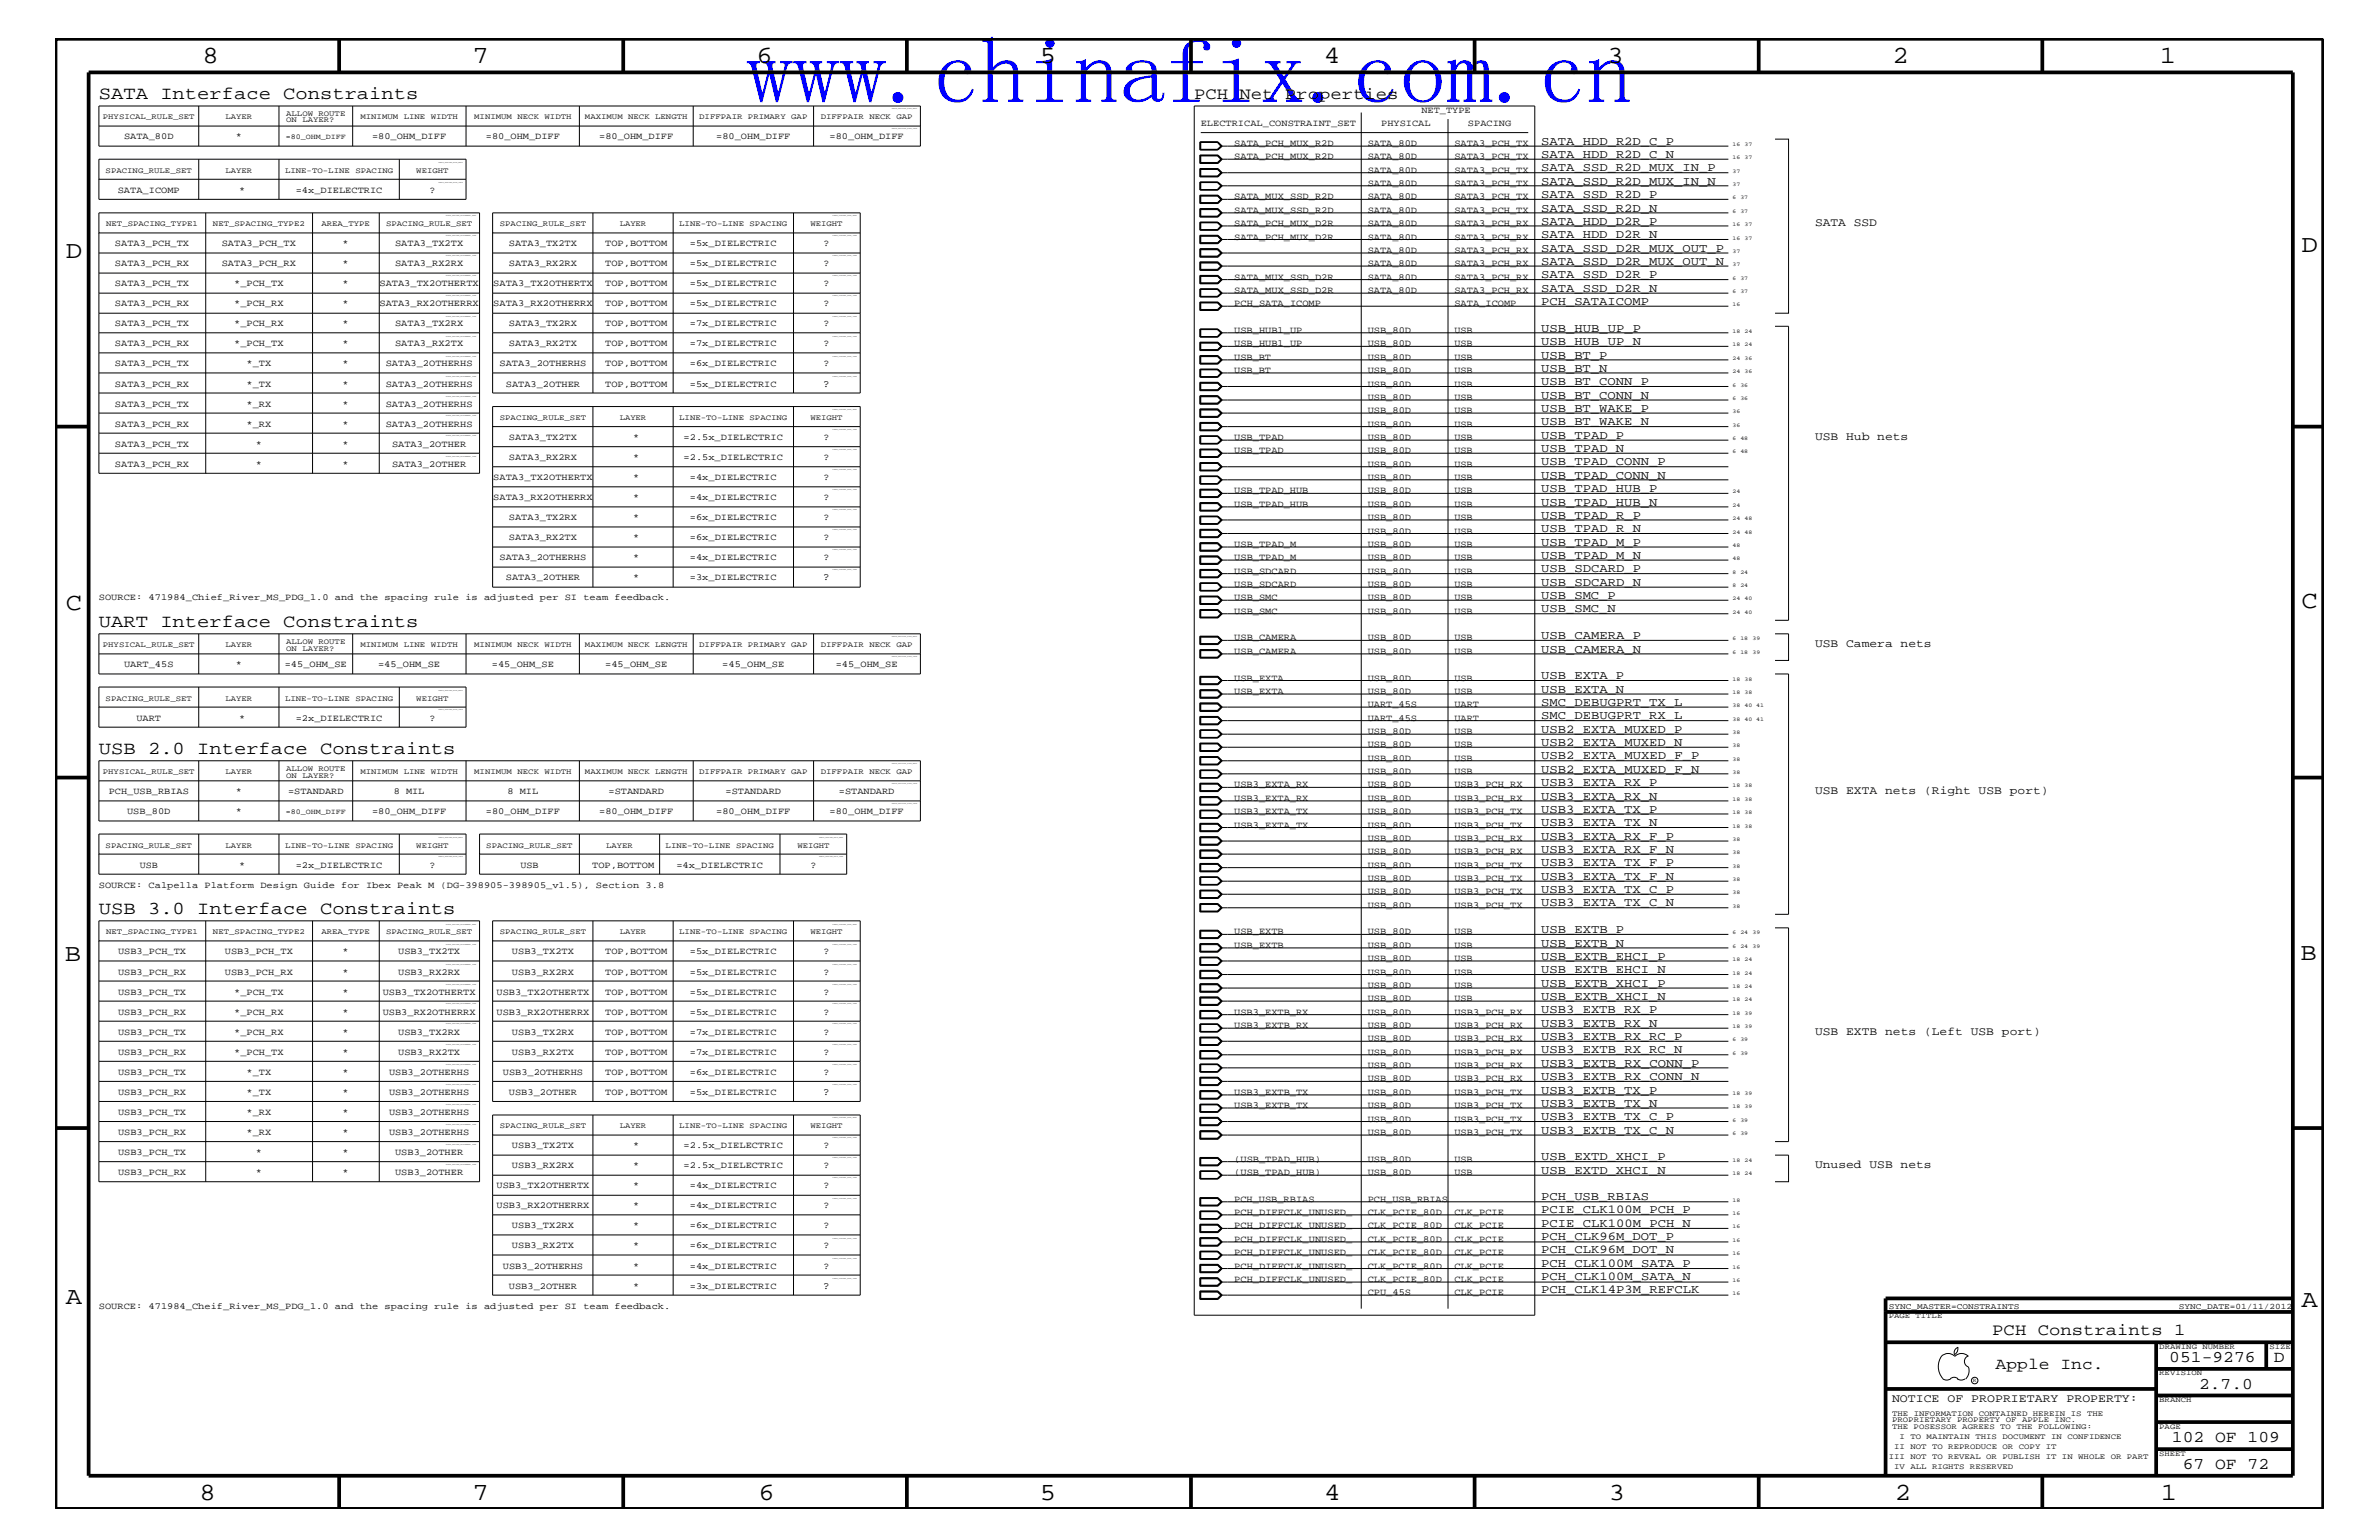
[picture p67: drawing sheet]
<svg xmlns="http://www.w3.org/2000/svg" width="432mm" height="279mm" viewBox="0 0 432 279" stroke-linecap="round" stroke-linejoin="round" font-family="sans-serif">
<defs><g id="words">
<text font-size="16.9" fill="#00f" x="135.5" y="18.7">www.chinafix.com.cn</text>
<g font-size="4.5">
<text x="36.7" y="11.5">8</text>
<text x="85.8" y="11.5">7</text>
<text x="137.3" y="11.5">6</text>
<text x="188.7" y="11.5">5</text>
<text x="240.3" y="11.5">4</text>
<text x="291.8" y="11.5">3</text>
<text x="343.5" y="11.5">2</text>
<text x="392" y="11.5">1</text>
<text x="11.9" y="46.8">D</text>
<text x="417.7" y="45.7">D</text>
<text x="11.9" y="110.6">C</text>
<text x="417.7" y="110.3">C</text>
<text x="11.8" y="174.3">B</text>
<text x="417.6" y="174.2">B</text>
<text x="11.9" y="236.7">A</text>
<text x="417.7" y="237.1">A</text>
<text x="36.2" y="272.1">8</text>
<text x="85.8" y="272.1">7</text>
<text x="137.7" y="272.1">6</text>
<text x="188.7" y="272.1">5</text>
<text x="240.4" y="272.1">4</text>
<text x="292" y="272.1">3</text>
<text x="343.9" y="272.1">2</text>
<text x="392.2" y="272.1">1</text>
</g>
<g font-size="3.3">
<text x="17.9" y="18">SATA Interface Constraints</text>
<text x="17.9" y="113.7">UART Interface Constraints</text>
<text x="17.9" y="136.8">USB 2.0 Interface Constraints</text>
<text x="17.9" y="165.9">USB 3.0 Interface Constraints</text>
</g>
<g font-size="3">
<text x="216.7" y="18">PCH Net Properties</text>
<text x="361.6" y="242.3">PCH Constraints 1</text>
<text x="362.2" y="248.4">Apple Inc.</text>
<text x="393.7" y="247.1">051-9276</text>
<text x="399.2" y="252">2.7.0</text>
<text x="412.7" y="247.1">D</text>
<text x="394.2" y="261.6">102 OF 109</text>
<text x="396.2" y="266.6">67 OF 72</text>
</g>
<g font-size="2.2">
<text x="279.7" y="28.6">SATA_HDD_R2D_C_N</text>
<text x="279.7" y="26.3">SATA_HDD_R2D_C_P</text>
<text x="279.7" y="33.6">SATA_SSD_R2D_MUX_IN_N</text>
<text x="279.7" y="31.1">SATA_SSD_R2D_MUX_IN_P</text>
<text x="279.7" y="35.9">SATA_SSD_R2D_P</text>
<text x="279.7" y="38.4">SATA_SSD_R2D_N</text>
<text x="279.7" y="40.8">SATA_HDD_D2R_P</text>
<text x="279.7" y="45.7">SATA_SSD_D2R_MUX_OUT_P</text>
<text x="279.7" y="43.2">SATA_HDD_D2R_N</text>
<text x="279.7" y="48">SATA_SSD_D2R_MUX_OUT_N</text>
<text x="279.7" y="50.5">SATA_SSD_D2R_P</text>
<text x="279.7" y="52.9">SATA_SSD_D2R_N</text>
<text x="279.7" y="55.3">PCH_SATAICOMP</text>
<text x="279.7" y="62.6">USB_HUB_UP_N</text>
<text x="279.7" y="60.2">USB_HUB_UP_P</text>
<text x="279.7" y="65.1">USB_BT_P</text>
<text x="279.7" y="67.5">USB_BT_N</text>
<text x="279.7" y="69.9">USB_BT_CONN_P</text>
<text x="279.7" y="74.7">USB_BT_WAKE_P</text>
<text x="279.7" y="72.3">USB_BT_CONN_N</text>
<text x="279.7" y="77.2">USB_BT_WAKE_N</text>
<text x="279.7" y="79.6">USB_TPAD_P</text>
<text x="279.7" y="82">USB_TPAD_N</text>
<text x="279.7" y="84.4">USB_TPAD_CONN_P</text>
<text x="279.7" y="86.9">USB_TPAD_CONN_N</text>
<text x="279.7" y="89.3">USB_TPAD_HUB_P</text>
<text x="279.7" y="91.7">USB_TPAD_HUB_N</text>
<text x="279.7" y="94.2">USB_TPAD_R_P</text>
<text x="279.7" y="99">USB_TPAD_M_P</text>
<text x="279.7" y="96.5">USB_TPAD_R_N</text>
<text x="279.7" y="101.4">USB_TPAD_M_N</text>
<text x="279.7" y="106.3">USB_SDCARD_N</text>
<text x="279.7" y="103.8">USB_SDCARD_P</text>
<text x="279.7" y="108.7">USB_SMC_P</text>
<text x="279.7" y="111.1">USB_SMC_N</text>
<text x="279.7" y="118.4">USB_CAMERA_N</text>
<text x="279.7" y="115.9">USB_CAMERA_P</text>
<text x="279.7" y="123.2">USB_EXTA_P</text>
<text x="279.7" y="125.7">USB_EXTA_N</text>
<text x="279.7" y="130.5">SMC_DEBUGPRT_RX_L</text>
<text x="279.7" y="128">SMC_DEBUGPRT_TX_L</text>
<text x="279.7" y="133">USB2_EXTA_MUXED_P</text>
<text x="279.7" y="135.3">USB2_EXTA_MUXED_N</text>
<text x="279.7" y="137.8">USB2_EXTA_MUXED_F_P</text>
<text x="279.7" y="140.2">USB2_EXTA_MUXED_F_N</text>
<text x="279.7" y="142.6">USB3_EXTA_RX_P</text>
<text x="279.7" y="145.1">USB3_EXTA_RX_N</text>
<text x="279.7" y="147.5">USB3_EXTA_TX_P</text>
<text x="279.7" y="149.9">USB3_EXTA_TX_N</text>
<text x="279.7" y="154.7">USB3_EXTA_RX_F_N</text>
<text x="279.7" y="152.3">USB3_EXTA_RX_F_P</text>
<text x="279.7" y="159.6">USB3_EXTA_TX_F_N</text>
<text x="279.7" y="157.2">USB3_EXTA_TX_F_P</text>
<text x="279.7" y="162">USB3_EXTA_TX_C_P</text>
<text x="279.7" y="164.5">USB3_EXTA_TX_C_N</text>
<text x="279.7" y="171.7">USB_EXTB_N</text>
<text x="279.7" y="169.3">USB_EXTB_P</text>
<text x="279.7" y="179">USB_EXTB_XHCI_P</text>
<text x="279.7" y="174.2">USB_EXTB_EHCI_P</text>
<text x="279.7" y="176.6">USB_EXTB_EHCI_N</text>
<text x="279.7" y="183.8">USB3_EXTB_RX_P</text>
<text x="279.7" y="181.4">USB_EXTB_XHCI_N</text>
<text x="279.7" y="186.3">USB3_EXTB_RX_N</text>
<text x="279.7" y="191.1">USB3_EXTB_RX_RC_N</text>
<text x="279.7" y="188.7">USB3_EXTB_RX_RC_P</text>
<text x="279.7" y="193.6">USB3_EXTB_RX_CONN_P</text>
<text x="279.7" y="195.9">USB3_EXTB_RX_CONN_N</text>
<text x="279.7" y="200.9">USB3_EXTB_TX_N</text>
<text x="279.7" y="198.4">USB3_EXTB_TX_P</text>
<text x="279.7" y="203.2">USB3_EXTB_TX_C_P</text>
<text x="279.7" y="205.7">USB3_EXTB_TX_C_N</text>
<text x="279.7" y="210.5">USB_EXTD_XHCI_P</text>
<text x="279.7" y="213">USB_EXTD_XHCI_N</text>
<text x="279.7" y="217.8">PCH_USB_RBIAS</text>
<text x="279.7" y="220.1">PCIE_CLK100M_PCH_P</text>
<text x="279.7" y="222.5">PCIE_CLK100M_PCH_N</text>
<text x="279.7" y="224.9">PCH_CLK96M_DOT_P</text>
<text x="279.7" y="227.4">PCH_CLK96M_DOT_N</text>
<text x="279.7" y="229.8">PCH_CLK100M_SATA_P</text>
<text x="279.7" y="232.2">PCH_CLK100M_SATA_N</text>
<text x="279.7" y="234.6">PCH_CLK14P3M_REFCLK</text>
</g>
<g font-size="2.1">
<text x="329.4" y="41">SATA SSD</text>
<text x="329.4" y="79.9">USB Hub nets</text>
<text x="329.4" y="117.4">USB Camera nets</text>
<text x="329.4" y="144">USB EXTA nets (Right USB port)</text>
<text x="329.4" y="187.7">USB EXTB nets (Left USB port)</text>
<text x="329.4" y="211.9">Unused USB nets</text>
<text x="343.4" y="254.4">NOTICE OF PROPRIETARY PROPERTY:</text>
</g>
<g font-size="1.9">
<text x="149.4" y="70.1">?</text>
<text x="149.4" y="105.3">?</text>
<text x="149.4" y="198.7">?</text>
<text x="149.4" y="233.8">?</text>
</g>
<g font-size="1.7">
<text x="217.9" y="22.9">ELECTRICAL_CONSTRAINT_SET</text>
<text x="250.7" y="22.9">PHYSICAL</text>
<text x="258" y="20.4">NET_TYPE</text>
<text x="266.4" y="22.9">SPACING</text>
<text x="22.5" y="25.3">SATA_80D</text>
<text x="42.8" y="25.3">*</text>
<text x="67.5" y="25.3">=80_OHM_DIFF</text>
<text x="88.2" y="25.3">=80_OHM_DIFF</text>
<text x="108.8" y="25.3">=80_OHM_DIFF</text>
<text x="130" y="25.3">=80_OHM_DIFF</text>
<text x="150.6" y="25.3">=80_OHM_DIFF</text>
<text x="224" y="28.9">SATA_PCH_MUX_R2D</text>
<text x="224" y="26.5">SATA_PCH_MUX_R2D</text>
<text x="248.2" y="26.5">SATA_80D</text>
<text x="248.2" y="28.9">SATA_80D</text>
<text x="264" y="28.9">SATA3_PCH_TX</text>
<text x="264" y="26.5">SATA3_PCH_TX</text>
<text x="21.4" y="35">SATA_ICOMP</text>
<text x="43.4" y="35">*</text>
<text x="53.7" y="35">=4x_DIELECTRIC</text>
<text x="77.9" y="35">?</text>
<text x="248.2" y="33.7">SATA_80D</text>
<text x="248.2" y="31.4">SATA_80D</text>
<text x="264" y="33.7">SATA3_PCH_TX</text>
<text x="264" y="31.4">SATA3_PCH_TX</text>
<text x="224" y="36.2">SATA_MUX_SSD_R2D</text>
<text x="224" y="38.6">SATA_MUX_SSD_R2D</text>
<text x="224" y="41">SATA_PCH_MUX_D2R</text>
<text x="248.2" y="36.2">SATA_80D</text>
<text x="248.2" y="38.6">SATA_80D</text>
<text x="248.2" y="41">SATA_80D</text>
<text x="264" y="36.2">SATA3_PCH_TX</text>
<text x="264" y="41">SATA3_PCH_RX</text>
<text x="264" y="38.6">SATA3_PCH_TX</text>
<text x="20.9" y="44.6">SATA3_PCH_TX</text>
<text x="40.3" y="44.6">SATA3_PCH_TX</text>
<text x="62.2" y="44.6">*</text>
<text x="71.7" y="44.6">SATA3_TX2TX</text>
<text x="92.4" y="44.6">SATA3_TX2TX</text>
<text x="109.9" y="44.6">TOP,BOTTOM</text>
<text x="125.2" y="44.6">=5x_DIELECTRIC</text>
<text x="149.5" y="44.6">?</text>
<text x="224" y="43.5">SATA_PCH_MUX_D2R</text>
<text x="248.2" y="45.9">SATA_80D</text>
<text x="248.2" y="43.5">SATA_80D</text>
<text x="264" y="45.9">SATA3_PCH_RX</text>
<text x="264" y="43.5">SATA3_PCH_RX</text>
<text x="20.9" y="51.9">SATA3_PCH_TX</text>
<text x="20.9" y="48.3">SATA3_PCH_RX</text>
<text x="40.3" y="48.3">SATA3_PCH_RX</text>
<text x="42.5" y="51.9">*_PCH_TX</text>
<text x="62.2" y="48.3">*</text>
<text x="62.2" y="51.9">*</text>
<text x="68.9" y="51.9">SATA3_TX2OTHERTX</text>
<text x="71.7" y="48.3">SATA3_RX2RX</text>
<text x="89.5" y="51.9">SATA3_TX2OTHERTX</text>
<text x="92.4" y="48.3">SATA3_RX2RX</text>
<text x="109.9" y="51.9">TOP,BOTTOM</text>
<text x="109.9" y="48.3">TOP,BOTTOM</text>
<text x="125.2" y="51.9">=5x_DIELECTRIC</text>
<text x="125.2" y="48.3">=5x_DIELECTRIC</text>
<text x="149.5" y="51.9">?</text>
<text x="149.5" y="48.3">?</text>
<text x="224" y="50.7">SATA_MUX_SSD_D2R</text>
<text x="224" y="53.2">SATA_MUX_SSD_D2R</text>
<text x="248.2" y="48.3">SATA_80D</text>
<text x="248.2" y="50.7">SATA_80D</text>
<text x="248.2" y="53.2">SATA_80D</text>
<text x="264" y="50.7">SATA3_PCH_RX</text>
<text x="264" y="48.3">SATA3_PCH_RX</text>
<text x="264" y="53.2">SATA3_PCH_RX</text>
<text x="20.9" y="59.2">SATA3_PCH_TX</text>
<text x="20.9" y="55.6">SATA3_PCH_RX</text>
<text x="42.5" y="59.2">*_PCH_RX</text>
<text x="42.5" y="55.6">*_PCH_RX</text>
<text x="62.2" y="59.2">*</text>
<text x="62.2" y="55.6">*</text>
<text x="68.9" y="55.6">SATA3_RX2OTHERRX</text>
<text x="71.7" y="59.2">SATA3_TX2RX</text>
<text x="89.5" y="55.6">SATA3_RX2OTHERRX</text>
<text x="92.4" y="59.2">SATA3_TX2RX</text>
<text x="109.9" y="59.2">TOP,BOTTOM</text>
<text x="109.9" y="55.6">TOP,BOTTOM</text>
<text x="125.2" y="59.2">=7x_DIELECTRIC</text>
<text x="125.2" y="55.6">=5x_DIELECTRIC</text>
<text x="149.5" y="59.2">?</text>
<text x="149.5" y="55.6">?</text>
<text x="224" y="55.6">PCH_SATA_ICOMP</text>
<text x="264" y="55.6">SATA_ICOMP</text>
<text x="20.9" y="62.9">SATA3_PCH_RX</text>
<text x="42.5" y="62.9">*_PCH_TX</text>
<text x="62.2" y="62.9">*</text>
<text x="71.7" y="62.9">SATA3_RX2TX</text>
<text x="92.4" y="62.9">SATA3_RX2TX</text>
<text x="109.9" y="62.9">TOP,BOTTOM</text>
<text x="125.2" y="62.9">=7x_DIELECTRIC</text>
<text x="149.5" y="62.9">?</text>
<text x="224" y="62.9">USB_HUB1_UP</text>
<text x="224" y="60.4">USB_HUB1_UP</text>
<text x="224" y="65.3">USB_BT</text>
<text x="248.2" y="62.9">USB_80D</text>
<text x="248.2" y="60.4">USB_80D</text>
<text x="248.2" y="65.3">USB_80D</text>
<text x="264" y="62.9">USB</text>
<text x="264" y="60.4">USB</text>
<text x="264" y="65.3">USB</text>
<text x="20.9" y="66.5">SATA3_PCH_TX</text>
<text x="20.9" y="70.1">SATA3_PCH_RX</text>
<text x="44.7" y="66.5">*_TX</text>
<text x="44.7" y="70.1">*_TX</text>
<text x="62.2" y="66.5">*</text>
<text x="62.2" y="70.1">*</text>
<text x="70" y="66.5">SATA3_2OTHERHS</text>
<text x="70" y="70.1">SATA3_2OTHERHS</text>
<text x="90.7" y="66.5">SATA3_2OTHERHS</text>
<text x="91.8" y="70.1">SATA3_2OTHER</text>
<text x="109.9" y="66.5">TOP,BOTTOM</text>
<text x="109.9" y="70.1">TOP,BOTTOM</text>
<text x="125.2" y="70.1">=5x_DIELECTRIC</text>
<text x="125.2" y="66.5">=6x_DIELECTRIC</text>
<text x="149.5" y="66.5">?</text>
<text x="224" y="67.7">USB_BT</text>
<text x="248.2" y="67.7">USB_80D</text>
<text x="248.2" y="70.1">USB_80D</text>
<text x="264" y="67.7">USB</text>
<text x="264" y="70.1">USB</text>
<text x="20.9" y="77.4">SATA3_PCH_RX</text>
<text x="20.9" y="73.8">SATA3_PCH_TX</text>
<text x="44.7" y="73.8">*_RX</text>
<text x="44.7" y="77.4">*_RX</text>
<text x="62.2" y="77.4">*</text>
<text x="62.2" y="73.8">*</text>
<text x="70" y="73.8">SATA3_2OTHERHS</text>
<text x="70" y="77.4">SATA3_2OTHERHS</text>
<text x="248.2" y="75">USB_80D</text>
<text x="248.2" y="72.6">USB_80D</text>
<text x="248.2" y="77.4">USB_80D</text>
<text x="264" y="75">USB</text>
<text x="264" y="72.6">USB</text>
<text x="264" y="77.4">USB</text>
<text x="20.9" y="81.1">SATA3_PCH_TX</text>
<text x="46.4" y="81.1">*</text>
<text x="62.2" y="81.1">*</text>
<text x="71.2" y="81.1">SATA3_2OTHER</text>
<text x="92.4" y="83.5">SATA3_RX2RX</text>
<text x="92.4" y="79.9">SATA3_TX2TX</text>
<text x="114.9" y="83.5">*</text>
<text x="114.9" y="79.9">*</text>
<text x="124.1" y="83.5">=2.5x_DIELECTRIC</text>
<text x="124.1" y="79.9">=2.5x_DIELECTRIC</text>
<text x="149.5" y="83.5">?</text>
<text x="149.5" y="79.9">?</text>
<text x="224" y="79.9">USB_TPAD</text>
<text x="224" y="82.2">USB_TPAD</text>
<text x="248.2" y="79.9">USB_80D</text>
<text x="248.2" y="82.2">USB_80D</text>
<text x="264" y="79.9">USB</text>
<text x="264" y="82.2">USB</text>
<text x="20.9" y="84.7">SATA3_PCH_RX</text>
<text x="46.4" y="84.7">*</text>
<text x="62.2" y="84.7">*</text>
<text x="71.2" y="84.7">SATA3_2OTHER</text>
<text x="89.5" y="87.1">SATA3_TX2OTHERTX</text>
<text x="114.9" y="87.1">*</text>
<text x="125.2" y="87.1">=4x_DIELECTRIC</text>
<text x="149.5" y="87.1">?</text>
<text x="224" y="89.5">USB_TPAD_HUB</text>
<text x="248.2" y="84.7">USB_80D</text>
<text x="248.2" y="87.1">USB_80D</text>
<text x="248.2" y="89.5">USB_80D</text>
<text x="264" y="84.7">USB</text>
<text x="264" y="87.1">USB</text>
<text x="264" y="89.5">USB</text>
<text x="89.5" y="90.7">SATA3_RX2OTHERRX</text>
<text x="92.4" y="94.3">SATA3_TX2RX</text>
<text x="114.9" y="94.3">*</text>
<text x="114.9" y="90.7">*</text>
<text x="125.2" y="94.3">=6x_DIELECTRIC</text>
<text x="125.2" y="90.7">=4x_DIELECTRIC</text>
<text x="149.5" y="94.3">?</text>
<text x="149.5" y="90.7">?</text>
<text x="224" y="92">USB_TPAD_HUB</text>
<text x="248.2" y="92">USB_80D</text>
<text x="248.2" y="94.3">USB_80D</text>
<text x="264" y="92">USB</text>
<text x="264" y="94.3">USB</text>
<text x="90.7" y="101.6">SATA3_2OTHERHS</text>
<text x="92.4" y="98">SATA3_RX2TX</text>
<text x="114.9" y="101.6">*</text>
<text x="114.9" y="98">*</text>
<text x="125.2" y="101.6">=4x_DIELECTRIC</text>
<text x="125.2" y="98">=6x_DIELECTRIC</text>
<text x="149.5" y="101.6">?</text>
<text x="149.5" y="98">?</text>
<text x="224" y="99.3">USB_TPAD_M</text>
<text x="224" y="101.6">USB_TPAD_M</text>
<text x="248.2" y="99.3">USB_80D</text>
<text x="248.2" y="96.8">USB_80D</text>
<text x="248.2" y="101.6">USB_80D</text>
<text x="264" y="99.3">USB</text>
<text x="264" y="96.8">USB</text>
<text x="264" y="101.6">USB</text>
<text x="91.8" y="105.3">SATA3_2OTHER</text>
<text x="114.9" y="105.3">*</text>
<text x="125.2" y="105.3">=3x_DIELECTRIC</text>
<text x="224" y="106.5">USB_SDCARD</text>
<text x="224" y="104.1">USB_SDCARD</text>
<text x="248.2" y="106.5">USB_80D</text>
<text x="248.2" y="104.1">USB_80D</text>
<text x="264" y="106.5">USB</text>
<text x="264" y="104.1">USB</text>
<text x="17.9" y="108.9">SOURCE: 471984_Chief_River_MS_PDG_1.0 and the spacing rule is adjusted per SI team feedback.</text>
<text x="224" y="108.9">USB_SMC</text>
<text x="224" y="111.4">USB_SMC</text>
<text x="248.2" y="108.9">USB_80D</text>
<text x="248.2" y="111.4">USB_80D</text>
<text x="264" y="108.9">USB</text>
<text x="264" y="111.4">USB</text>
<text x="224" y="118.6">USB_CAMERA</text>
<text x="224" y="116.2">USB_CAMERA</text>
<text x="248.2" y="118.6">USB_80D</text>
<text x="248.2" y="116.2">USB_80D</text>
<text x="264" y="118.6">USB</text>
<text x="264" y="116.2">USB</text>
<text x="22.5" y="121">UART_45S</text>
<text x="42.8" y="121">*</text>
<text x="51.7" y="121">=45_OHM_SE</text>
<text x="68.6" y="121">=45_OHM_SE</text>
<text x="89.3" y="121">=45_OHM_SE</text>
<text x="109.9" y="121">=45_OHM_SE</text>
<text x="131.1" y="121">=45_OHM_SE</text>
<text x="151.7" y="121">=45_OHM_SE</text>
<text x="224" y="123.5">USB_EXTA</text>
<text x="224" y="125.9">USB_EXTA</text>
<text x="248.2" y="123.5">USB_80D</text>
<text x="248.2" y="125.9">USB_80D</text>
<text x="264" y="123.5">USB</text>
<text x="264" y="125.9">USB</text>
<text x="24.8" y="130.8">UART</text>
<text x="43.4" y="130.8">*</text>
<text x="53.7" y="130.8">=2x_DIELECTRIC</text>
<text x="77.9" y="130.8">?</text>
<text x="248.2" y="130.8">UART_45S</text>
<text x="248.2" y="128.3">UART_45S</text>
<text x="264" y="130.8">UART</text>
<text x="264" y="128.3">UART</text>
<text x="248.2" y="133.2">USB_80D</text>
<text x="248.2" y="135.6">USB_80D</text>
<text x="264" y="133.2">USB</text>
<text x="264" y="135.6">USB</text>
<text x="224" y="142.9">USB3_EXTA_RX</text>
<text x="248.2" y="138">USB_80D</text>
<text x="248.2" y="140.4">USB_80D</text>
<text x="248.2" y="142.9">USB_80D</text>
<text x="264" y="138">USB</text>
<text x="264" y="140.4">USB</text>
<text x="264" y="142.9">USB3_PCH_RX</text>
<text x="19.7" y="144">PCH_USB_RBIAS</text>
<text x="23.1" y="147.7">USB_80D</text>
<text x="42.8" y="147.7">*</text>
<text x="42.8" y="144">*</text>
<text x="52.3" y="144">=STANDARD</text>
<text x="67.5" y="147.7">=80_OHM_DIFF</text>
<text x="71.5" y="144">8 MIL</text>
<text x="88.2" y="147.7">=80_OHM_DIFF</text>
<text x="92.1" y="144">8 MIL</text>
<text x="108.8" y="147.7">=80_OHM_DIFF</text>
<text x="110.4" y="144">=STANDARD</text>
<text x="130" y="147.7">=80_OHM_DIFF</text>
<text x="131.7" y="144">=STANDARD</text>
<text x="150.6" y="147.7">=80_OHM_DIFF</text>
<text x="152.3" y="144">=STANDARD</text>
<text x="224" y="145.3">USB3_EXTA_RX</text>
<text x="224" y="147.7">USB3_EXTA_TX</text>
<text x="248.2" y="145.3">USB_80D</text>
<text x="248.2" y="147.7">USB_80D</text>
<text x="264" y="145.3">USB3_PCH_RX</text>
<text x="264" y="147.7">USB3_PCH_TX</text>
<text x="224" y="150.1">USB3_EXTA_TX</text>
<text x="248.2" y="155">USB_80D</text>
<text x="248.2" y="150.1">USB_80D</text>
<text x="248.2" y="152.6">USB_80D</text>
<text x="264" y="155">USB3_PCH_RX</text>
<text x="264" y="150.1">USB3_PCH_TX</text>
<text x="264" y="152.6">USB3_PCH_RX</text>
<text x="17.9" y="161.1">SOURCE: Calpella Platform Design Guide for Ibex Peak M (DG-398905-398905_v1.5), Section 3.8</text>
<text x="25.4" y="157.4">USB</text>
<text x="43.4" y="157.4">*</text>
<text x="53.7" y="157.4">=2x_DIELECTRIC</text>
<text x="77.9" y="157.4">?</text>
<text x="94.4" y="157.4">USB</text>
<text x="107.5" y="157.4">TOP,BOTTOM</text>
<text x="122.8" y="157.4">=4x_DIELECTRIC</text>
<text x="147.1" y="157.4">?</text>
<text x="248.2" y="159.9">USB_80D</text>
<text x="248.2" y="157.4">USB_80D</text>
<text x="264" y="159.9">USB3_PCH_TX</text>
<text x="264" y="157.4">USB3_PCH_TX</text>
<text x="248.2" y="164.7">USB_80D</text>
<text x="248.2" y="162.2">USB_80D</text>
<text x="264" y="164.7">USB3_PCH_TX</text>
<text x="264" y="162.2">USB3_PCH_TX</text>
<text x="21.4" y="173.2">USB3_PCH_TX</text>
<text x="40.8" y="173.2">USB3_PCH_TX</text>
<text x="62.2" y="173.2">*</text>
<text x="72.3" y="173.2">USB3_TX2TX</text>
<text x="92.9" y="173.2">USB3_TX2TX</text>
<text x="109.9" y="173.2">TOP,BOTTOM</text>
<text x="125.2" y="173.2">=5x_DIELECTRIC</text>
<text x="149.5" y="173.2">?</text>
<text x="224" y="172">USB_EXTB</text>
<text x="224" y="169.5">USB_EXTB</text>
<text x="248.2" y="172">USB_80D</text>
<text x="248.2" y="169.5">USB_80D</text>
<text x="264" y="172">USB</text>
<text x="264" y="169.5">USB</text>
<text x="21.4" y="176.8">USB3_PCH_RX</text>
<text x="40.8" y="176.8">USB3_PCH_RX</text>
<text x="62.2" y="176.8">*</text>
<text x="72.3" y="176.8">USB3_RX2RX</text>
<text x="92.9" y="176.8">USB3_RX2RX</text>
<text x="109.9" y="176.8">TOP,BOTTOM</text>
<text x="125.2" y="176.8">=5x_DIELECTRIC</text>
<text x="149.5" y="176.8">?</text>
<text x="248.2" y="179.3">USB_80D</text>
<text x="248.2" y="174.4">USB_80D</text>
<text x="248.2" y="176.8">USB_80D</text>
<text x="264" y="179.3">USB</text>
<text x="264" y="174.4">USB</text>
<text x="264" y="176.8">USB</text>
<text x="21.4" y="184.1">USB3_PCH_RX</text>
<text x="21.4" y="180.5">USB3_PCH_TX</text>
<text x="42.5" y="184.1">*_PCH_RX</text>
<text x="42.5" y="180.5">*_PCH_TX</text>
<text x="62.2" y="184.1">*</text>
<text x="62.2" y="180.5">*</text>
<text x="69.5" y="184.1">USB3_RX2OTHERRX</text>
<text x="69.5" y="180.5">USB3_TX2OTHERTX</text>
<text x="90.1" y="184.1">USB3_RX2OTHERRX</text>
<text x="90.1" y="180.5">USB3_TX2OTHERTX</text>
<text x="109.9" y="184.1">TOP,BOTTOM</text>
<text x="109.9" y="180.5">TOP,BOTTOM</text>
<text x="125.2" y="184.1">=5x_DIELECTRIC</text>
<text x="125.2" y="180.5">=5x_DIELECTRIC</text>
<text x="149.5" y="184.1">?</text>
<text x="149.5" y="180.5">?</text>
<text x="224" y="184.1">USB3_EXTB_RX</text>
<text x="248.2" y="184.1">USB_80D</text>
<text x="248.2" y="181.6">USB_80D</text>
<text x="264" y="184.1">USB3_PCH_RX</text>
<text x="264" y="181.6">USB</text>
<text x="21.4" y="187.7">USB3_PCH_TX</text>
<text x="21.4" y="191.4">USB3_PCH_RX</text>
<text x="42.5" y="187.7">*_PCH_RX</text>
<text x="42.5" y="191.4">*_PCH_TX</text>
<text x="62.2" y="187.7">*</text>
<text x="62.2" y="191.4">*</text>
<text x="72.3" y="187.7">USB3_TX2RX</text>
<text x="72.3" y="191.4">USB3_RX2TX</text>
<text x="92.9" y="187.7">USB3_TX2RX</text>
<text x="92.9" y="191.4">USB3_RX2TX</text>
<text x="109.9" y="187.7">TOP,BOTTOM</text>
<text x="109.9" y="191.4">TOP,BOTTOM</text>
<text x="125.2" y="191.4">=7x_DIELECTRIC</text>
<text x="125.2" y="187.7">=7x_DIELECTRIC</text>
<text x="149.5" y="191.4">?</text>
<text x="149.5" y="187.7">?</text>
<text x="224" y="186.5">USB3_EXTB_RX</text>
<text x="248.2" y="186.5">USB_80D</text>
<text x="248.2" y="191.4">USB_80D</text>
<text x="248.2" y="188.9">USB_80D</text>
<text x="264" y="186.5">USB3_PCH_RX</text>
<text x="264" y="191.4">USB3_PCH_RX</text>
<text x="264" y="188.9">USB3_PCH_RX</text>
<text x="21.4" y="195">USB3_PCH_TX</text>
<text x="44.7" y="195">*_TX</text>
<text x="62.2" y="195">*</text>
<text x="70.6" y="195">USB3_2OTHERHS</text>
<text x="91.3" y="195">USB3_2OTHERHS</text>
<text x="109.9" y="195">TOP,BOTTOM</text>
<text x="125.2" y="195">=6x_DIELECTRIC</text>
<text x="149.5" y="195">?</text>
<text x="248.2" y="193.7">USB_80D</text>
<text x="248.2" y="196.2">USB_80D</text>
<text x="264" y="193.7">USB3_PCH_RX</text>
<text x="264" y="196.2">USB3_PCH_RX</text>
<text x="21.4" y="202.3">USB3_PCH_TX</text>
<text x="21.4" y="198.7">USB3_PCH_RX</text>
<text x="44.7" y="202.3">*_RX</text>
<text x="44.7" y="198.7">*_TX</text>
<text x="62.2" y="202.3">*</text>
<text x="62.2" y="198.7">*</text>
<text x="70.6" y="202.3">USB3_2OTHERHS</text>
<text x="70.6" y="198.7">USB3_2OTHERHS</text>
<text x="92.4" y="198.7">USB3_2OTHER</text>
<text x="109.9" y="198.7">TOP,BOTTOM</text>
<text x="125.2" y="198.7">=5x_DIELECTRIC</text>
<text x="224" y="201">USB3_EXTB_TX</text>
<text x="224" y="198.7">USB3_EXTB_TX</text>
<text x="248.2" y="201">USB_80D</text>
<text x="248.2" y="198.7">USB_80D</text>
<text x="248.2" y="203.5">USB_80D</text>
<text x="264" y="201">USB3_PCH_TX</text>
<text x="264" y="198.7">USB3_PCH_TX</text>
<text x="264" y="203.5">USB3_PCH_TX</text>
<text x="21.4" y="205.9">USB3_PCH_RX</text>
<text x="21.4" y="209.6">USB3_PCH_TX</text>
<text x="44.7" y="205.9">*_RX</text>
<text x="46.4" y="209.6">*</text>
<text x="62.2" y="209.6">*</text>
<text x="62.2" y="205.9">*</text>
<text x="70.6" y="205.9">USB3_2OTHERHS</text>
<text x="71.7" y="209.6">USB3_2OTHER</text>
<text x="92.9" y="208.3">USB3_TX2TX</text>
<text x="114.9" y="208.3">*</text>
<text x="124.1" y="208.3">=2.5x_DIELECTRIC</text>
<text x="149.5" y="208.3">?</text>
<text x="248.2" y="205.9">USB_80D</text>
<text x="264" y="205.9">USB3_PCH_TX</text>
<text x="21.4" y="213.2">USB3_PCH_RX</text>
<text x="46.4" y="213.2">*</text>
<text x="62.2" y="213.2">*</text>
<text x="71.7" y="213.2">USB3_2OTHER</text>
<text x="90.1" y="215.6">USB3_TX2OTHERTX</text>
<text x="92.9" y="211.9">USB3_RX2RX</text>
<text x="114.9" y="215.6">*</text>
<text x="114.9" y="211.9">*</text>
<text x="124.1" y="211.9">=2.5x_DIELECTRIC</text>
<text x="125.2" y="215.6">=4x_DIELECTRIC</text>
<text x="149.5" y="215.6">?</text>
<text x="149.5" y="211.9">?</text>
<text x="224" y="213.2">(USB_TPAD_HUB)</text>
<text x="224" y="210.8">(USB_TPAD_HUB)</text>
<text x="248.2" y="210.8">USB_80D</text>
<text x="248.2" y="213.2">USB_80D</text>
<text x="264" y="210.8">USB</text>
<text x="264" y="213.2">USB</text>
<text x="90.1" y="219.2">USB3_RX2OTHERRX</text>
<text x="114.9" y="219.2">*</text>
<text x="125.2" y="219.2">=4x_DIELECTRIC</text>
<text x="149.5" y="219.2">?</text>
<text x="224" y="220.4">PCH_DIFFCLK_UNUSED_</text>
<text x="224" y="218">PCH_USB_RBIAS</text>
<text x="248.2" y="218">PCH_USB_RBIAS</text>
<text x="248.2" y="220.4">CLK_PCIE_80D</text>
<text x="264" y="220.4">CLK_PCIE</text>
<text x="92.9" y="226.5">USB3_RX2TX</text>
<text x="92.9" y="222.9">USB3_TX2RX</text>
<text x="114.9" y="226.5">*</text>
<text x="114.9" y="222.9">*</text>
<text x="125.2" y="226.5">=6x_DIELECTRIC</text>
<text x="125.2" y="222.9">=6x_DIELECTRIC</text>
<text x="149.5" y="226.5">?</text>
<text x="149.5" y="222.9">?</text>
<text x="224" y="222.9">PCH_DIFFCLK_UNUSED_</text>
<text x="224" y="225.3">PCH_DIFFCLK_UNUSED_</text>
<text x="224" y="227.7">PCH_DIFFCLK_UNUSED_</text>
<text x="248.2" y="222.9">CLK_PCIE_80D</text>
<text x="248.2" y="227.7">CLK_PCIE_80D</text>
<text x="248.2" y="225.3">CLK_PCIE_80D</text>
<text x="264" y="227.7">CLK_PCIE</text>
<text x="264" y="222.9">CLK_PCIE</text>
<text x="264" y="225.3">CLK_PCIE</text>
<text x="91.3" y="230.2">USB3_2OTHERHS</text>
<text x="92.4" y="233.8">USB3_2OTHER</text>
<text x="114.9" y="233.8">*</text>
<text x="114.9" y="230.2">*</text>
<text x="125.2" y="230.2">=4x_DIELECTRIC</text>
<text x="125.2" y="233.8">=3x_DIELECTRIC</text>
<text x="149.5" y="230.2">?</text>
<text x="224" y="230.2">PCH_DIFFCLK_UNUSED_</text>
<text x="224" y="232.6">PCH_DIFFCLK_UNUSED_</text>
<text x="248.2" y="230.2">CLK_PCIE_80D</text>
<text x="248.2" y="232.6">CLK_PCIE_80D</text>
<text x="264" y="230.2">CLK_PCIE</text>
<text x="264" y="232.6">CLK_PCIE</text>
<text x="17.9" y="237.4">SOURCE: 471984_Cheif_River_MS_PDG_1.0 and the spacing rule is adjusted per SI team feedback.</text>
<text x="248.2" y="235">CPU_45S</text>
<text x="264" y="235">CLK_PCIE</text>
</g>
<g font-size="1.5">
<text x="342.8" y="237.4">SYNC_MASTER=CONSTRAINTS</text>
<text x="395.5" y="237.4">SYNC_DATE=01/11/2012</text>
</g>
<g font-size="1.4">
<text x="18.7" y="21.6">PHYSICAL_RULE_SET</text>
<text x="40.9" y="21.6">LAYER</text>
<text x="51.9" y="21">ALLOW ROUTE</text>
<text x="51.9" y="22.2">ON LAYER?</text>
<text x="65.4" y="21.6">MINIMUM LINE WIDTH</text>
<text x="86.1" y="21.6">MINIMUM NECK WIDTH</text>
<text x="106.2" y="21.6">MAXIMUM NECK LENGTH</text>
<text x="126.9" y="21.6">DIFFPAIR PRIMARY GAP</text>
<text x="149" y="21.6">DIFFPAIR NECK GAP</text>
<text x="51.9" y="25.3">=80_OHM_DIFF</text>
<text x="19.2" y="31.4">SPACING_RULE_SET</text>
<text x="40.9" y="31.4">LAYER</text>
<text x="51.7" y="31.4">LINE-TO-LINE SPACING</text>
<text x="75.6" y="31.4">WEIGHT</text>
<text x="19.3" y="41">NET_SPACING_TYPE1</text>
<text x="38.7" y="41">NET_SPACING_TYPE2</text>
<text x="58.3" y="41">AREA_TYPE</text>
<text x="70.1" y="41">SPACING_RULE_SET</text>
<text x="90.7" y="41">SPACING_RULE_SET</text>
<text x="112.5" y="41">LAYER</text>
<text x="123.3" y="41">LINE-TO-LINE SPACING</text>
<text x="147.1" y="41">WEIGHT</text>
<text x="90.7" y="76.2">SPACING_RULE_SET</text>
<text x="112.5" y="76.2">LAYER</text>
<text x="123.3" y="76.2">LINE-TO-LINE SPACING</text>
<text x="147.1" y="76.2">WEIGHT</text>
<text x="18.7" y="117.4">PHYSICAL_RULE_SET</text>
<text x="40.9" y="117.4">LAYER</text>
<text x="51.9" y="116.8">ALLOW ROUTE</text>
<text x="51.9" y="118.1">ON LAYER?</text>
<text x="65.4" y="117.4">MINIMUM LINE WIDTH</text>
<text x="86.1" y="117.4">MINIMUM NECK WIDTH</text>
<text x="106.2" y="117.4">MAXIMUM NECK LENGTH</text>
<text x="126.9" y="117.4">DIFFPAIR PRIMARY GAP</text>
<text x="149" y="117.4">DIFFPAIR NECK GAP</text>
<text x="19.2" y="127.1">SPACING_RULE_SET</text>
<text x="40.9" y="127.1">LAYER</text>
<text x="51.7" y="127.1">LINE-TO-LINE SPACING</text>
<text x="75.6" y="127.1">WEIGHT</text>
<text x="18.7" y="140.4">PHYSICAL_RULE_SET</text>
<text x="40.9" y="140.4">LAYER</text>
<text x="51.9" y="139.8">ALLOW ROUTE</text>
<text x="51.9" y="141.1">ON LAYER?</text>
<text x="65.4" y="140.4">MINIMUM LINE WIDTH</text>
<text x="86.1" y="140.4">MINIMUM NECK WIDTH</text>
<text x="106.2" y="140.4">MAXIMUM NECK LENGTH</text>
<text x="126.9" y="140.4">DIFFPAIR PRIMARY GAP</text>
<text x="149" y="140.4">DIFFPAIR NECK GAP</text>
<text x="51.9" y="147.7">=80_OHM_DIFF</text>
<text x="19.2" y="153.8">SPACING_RULE_SET</text>
<text x="40.9" y="153.8">LAYER</text>
<text x="51.7" y="153.8">LINE-TO-LINE SPACING</text>
<text x="75.6" y="153.8">WEIGHT</text>
<text x="88.3" y="153.8">SPACING_RULE_SET</text>
<text x="110" y="153.8">LAYER</text>
<text x="120.8" y="153.8">LINE-TO-LINE SPACING</text>
<text x="144.7" y="153.8">WEIGHT</text>
<text x="19.3" y="169.5">NET_SPACING_TYPE1</text>
<text x="38.7" y="169.5">NET_SPACING_TYPE2</text>
<text x="58.3" y="169.5">AREA_TYPE</text>
<text x="70.1" y="169.5">SPACING_RULE_SET</text>
<text x="90.7" y="169.5">SPACING_RULE_SET</text>
<text x="112.5" y="169.5">LAYER</text>
<text x="123.3" y="169.5">LINE-TO-LINE SPACING</text>
<text x="147.1" y="169.5">WEIGHT</text>
<text x="90.7" y="204.7">SPACING_RULE_SET</text>
<text x="112.5" y="204.7">LAYER</text>
<text x="123.3" y="204.7">LINE-TO-LINE SPACING</text>
<text x="147.1" y="204.7">WEIGHT</text>
<text x="342.8" y="239.2">PAGE TITLE</text>
<text x="391.9" y="244.7">DRAWING NUMBER</text>
<text x="411.9" y="244.7">SIZE</text>
<text x="391.9" y="249.5">REVISION</text>
<text x="343.4" y="256.8">THE INFORMATION CONTAINED HEREIN IS THE</text>
<text x="391.9" y="254.4">BRANCH</text>
<text x="343.4" y="258">PROPRIETARY PROPERTY OF APPLE INC.</text>
<text x="343.4" y="259.3">THE POSESSOR AGREES TO THE FOLLOWING:</text>
<text x="343.8" y="262.9">II NOT TO REPRODUCE OR COPY IT</text>
<text x="344.8" y="261.1">I TO MAINTAIN THIS DOCUMENT IN CONFIDENCE</text>
<text x="391.9" y="259.3">PAGE</text>
<text x="342.8" y="264.7">III NOT TO REVEAL OR PUBLISH IT IN WHOLE OR PART</text>
<text x="343.8" y="266.6">IV ALL RIGHTS RESERVED</text>
<text x="391.9" y="264.1">SHEET</text>
</g>
<g font-size="1">
<text x="314.5" y="26.5">16</text>
<text x="314.5" y="28.9">16</text>
<text x="316.7" y="26.5">37</text>
<text x="316.7" y="28.9">37</text>
<text x="314.5" y="33.7">37</text>
<text x="314.5" y="31.4">37</text>
<text x="314.5" y="41">16</text>
<text x="314.5" y="36.2">6</text>
<text x="314.5" y="38.6">6</text>
<text x="315.9" y="36.2">37</text>
<text x="315.9" y="38.6">37</text>
<text x="316.7" y="41">37</text>
<text x="314.5" y="45.9">37</text>
<text x="314.5" y="43.5">16</text>
<text x="316.7" y="43.5">37</text>
<text x="314.5" y="48.3">37</text>
<text x="314.5" y="50.7">6</text>
<text x="314.5" y="53.2">6</text>
<text x="315.9" y="50.7">37</text>
<text x="315.9" y="53.2">37</text>
<text x="314.5" y="55.6">16</text>
<text x="314.5" y="62.9">18</text>
<text x="314.5" y="60.4">18</text>
<text x="314.5" y="65.3">24</text>
<text x="316.7" y="62.9">24</text>
<text x="316.7" y="60.4">24</text>
<text x="316.7" y="65.3">36</text>
<text x="314.5" y="67.7">24</text>
<text x="314.5" y="70.1">6</text>
<text x="315.9" y="70.1">36</text>
<text x="316.7" y="67.7">36</text>
<text x="314.5" y="75">36</text>
<text x="314.5" y="77.4">36</text>
<text x="314.5" y="72.6">6</text>
<text x="315.9" y="72.6">36</text>
<text x="314.5" y="79.9">6</text>
<text x="314.5" y="82.2">6</text>
<text x="315.9" y="79.9">48</text>
<text x="315.9" y="82.2">48</text>
<text x="314.5" y="89.5">24</text>
<text x="314.5" y="92">24</text>
<text x="314.5" y="94.3">24</text>
<text x="316.7" y="94.3">48</text>
<text x="314.5" y="99.3">48</text>
<text x="314.5" y="96.8">24</text>
<text x="314.5" y="101.6">48</text>
<text x="316.7" y="96.8">48</text>
<text x="314.5" y="106.5">8</text>
<text x="314.5" y="104.1">8</text>
<text x="315.9" y="106.5">24</text>
<text x="315.9" y="104.1">24</text>
<text x="314.5" y="108.9">24</text>
<text x="314.5" y="111.4">24</text>
<text x="316.7" y="108.9">40</text>
<text x="316.7" y="111.4">40</text>
<text x="314.5" y="118.6">6</text>
<text x="314.5" y="116.2">6</text>
<text x="315.9" y="118.6">18</text>
<text x="315.9" y="116.2">18</text>
<text x="318.1" y="118.6">39</text>
<text x="318.1" y="116.2">39</text>
<text x="314.5" y="123.5">18</text>
<text x="314.5" y="125.9">18</text>
<text x="316.7" y="123.5">38</text>
<text x="316.7" y="125.9">38</text>
<text x="314.5" y="130.8">38</text>
<text x="314.5" y="128.3">38</text>
<text x="316.7" y="130.8">40 41</text>
<text x="316.7" y="128.3">40 41</text>
<text x="314.5" y="133.2">38</text>
<text x="314.5" y="135.6">38</text>
<text x="314.5" y="138">38</text>
<text x="314.5" y="140.4">38</text>
<text x="314.5" y="142.9">18</text>
<text x="316.7" y="142.9">38</text>
<text x="314.5" y="145.3">18</text>
<text x="314.5" y="147.7">18</text>
<text x="316.7" y="145.3">38</text>
<text x="316.7" y="147.7">38</text>
<text x="314.5" y="155">38</text>
<text x="314.5" y="150.1">18</text>
<text x="314.5" y="152.6">38</text>
<text x="316.7" y="150.1">38</text>
<text x="314.5" y="159.9">38</text>
<text x="314.5" y="157.4">38</text>
<text x="314.5" y="164.7">38</text>
<text x="314.5" y="162.2">38</text>
<text x="314.5" y="172">6</text>
<text x="314.5" y="169.5">6</text>
<text x="315.9" y="172">24</text>
<text x="315.9" y="169.5">24</text>
<text x="318.1" y="172">39</text>
<text x="318.1" y="169.5">39</text>
<text x="314.5" y="179.3">18</text>
<text x="314.5" y="174.4">18</text>
<text x="314.5" y="176.8">18</text>
<text x="316.7" y="179.3">24</text>
<text x="316.7" y="174.4">24</text>
<text x="316.7" y="176.8">24</text>
<text x="314.5" y="184.1">18</text>
<text x="314.5" y="181.6">18</text>
<text x="316.7" y="184.1">39</text>
<text x="316.7" y="181.6">24</text>
<text x="314.5" y="186.5">18</text>
<text x="314.5" y="191.4">6</text>
<text x="314.5" y="188.9">6</text>
<text x="315.9" y="191.4">39</text>
<text x="315.9" y="188.9">39</text>
<text x="316.7" y="186.5">39</text>
<text x="314.5" y="201">18</text>
<text x="314.5" y="198.7">18</text>
<text x="314.5" y="203.5">6</text>
<text x="315.9" y="203.5">39</text>
<text x="316.7" y="201">39</text>
<text x="316.7" y="198.7">39</text>
<text x="314.5" y="205.9">6</text>
<text x="315.9" y="205.9">39</text>
<text x="314.5" y="210.8">18</text>
<text x="314.5" y="213.2">18</text>
<text x="316.7" y="210.8">24</text>
<text x="316.7" y="213.2">24</text>
<text x="314.5" y="218">18</text>
<text x="314.5" y="220.4">16</text>
<text x="314.5" y="222.9">16</text>
<text x="314.5" y="225.3">16</text>
<text x="314.5" y="227.7">16</text>
<text x="314.5" y="230.2">16</text>
<text x="314.5" y="232.6">16</text>
<text x="314.5" y="235">16</text>
<text x="358.1" y="250.7">R</text>
</g>
<g font-size=".3">
<text x="161.9" y="23.5">TABLE_PHYSICAL_RULE_ITEM</text>
<text x="161.9" y="19.8">TABLE_PHYSICAL_RULE_HEAD</text>
<text x="79.6" y="29.5">TABLE_SPACING_RULE_HEAD</text>
<text x="79.6" y="33.1">TABLE_SPACING_RULE_ITEM</text>
<text x="80.9" y="39.2">TABLE_SPACING_ASSIGNMENT_HEAD</text>
<text x="151.1" y="39.2">TABLE_SPACING_RULE_HEAD</text>
<text x="80.9" y="42.9">TABLE_SPACING_ASSIGNMENT_ITEM</text>
<text x="80.9" y="46.5">TABLE_SPACING_ASSIGNMENT_ITEM</text>
<text x="151.1" y="42.9">TABLE_SPACING_RULE_ITEM</text>
<text x="151.1" y="46.5">TABLE_SPACING_RULE_ITEM</text>
<text x="80.9" y="50.2">TABLE_SPACING_ASSIGNMENT_ITEM</text>
<text x="80.9" y="53.8">TABLE_SPACING_ASSIGNMENT_ITEM</text>
<text x="151.1" y="50.2">TABLE_SPACING_RULE_ITEM</text>
<text x="151.1" y="53.8">TABLE_SPACING_RULE_ITEM</text>
<text x="80.9" y="57.4">TABLE_SPACING_ASSIGNMENT_ITEM</text>
<text x="151.1" y="57.4">TABLE_SPACING_RULE_ITEM</text>
<text x="80.9" y="61.1">TABLE_SPACING_ASSIGNMENT_ITEM</text>
<text x="80.9" y="64.7">TABLE_SPACING_ASSIGNMENT_ITEM</text>
<text x="151.1" y="61.1">TABLE_SPACING_RULE_ITEM</text>
<text x="151.1" y="64.7">TABLE_SPACING_RULE_ITEM</text>
<text x="80.9" y="68.4">TABLE_SPACING_ASSIGNMENT_ITEM</text>
<text x="80.9" y="72">TABLE_SPACING_ASSIGNMENT_ITEM</text>
<text x="151.1" y="68.4">TABLE_SPACING_RULE_ITEM</text>
<text x="80.9" y="75.6">TABLE_SPACING_ASSIGNMENT_ITEM</text>
<text x="151.1" y="74.4">TABLE_SPACING_RULE_HEAD</text>
<text x="80.9" y="79.2">TABLE_SPACING_ASSIGNMENT_ITEM</text>
<text x="80.9" y="82.8">TABLE_SPACING_ASSIGNMENT_ITEM</text>
<text x="151.1" y="78">TABLE_SPACING_RULE_ITEM</text>
<text x="151.1" y="81.6">TABLE_SPACING_RULE_ITEM</text>
<text x="151.1" y="85.3">TABLE_SPACING_RULE_ITEM</text>
<text x="151.1" y="88.9">TABLE_SPACING_RULE_ITEM</text>
<text x="151.1" y="92.6">TABLE_SPACING_RULE_ITEM</text>
<text x="151.1" y="96.2">TABLE_SPACING_RULE_ITEM</text>
<text x="151.1" y="99.9">TABLE_SPACING_RULE_ITEM</text>
<text x="151.1" y="103.5">TABLE_SPACING_RULE_ITEM</text>
<text x="161.9" y="119.2">TABLE_PHYSICAL_RULE_ITEM</text>
<text x="161.9" y="115.6">TABLE_PHYSICAL_RULE_HEAD</text>
<text x="79.6" y="125.3">TABLE_SPACING_RULE_HEAD</text>
<text x="79.6" y="128.9">TABLE_SPACING_RULE_ITEM</text>
<text x="161.9" y="138.6">TABLE_PHYSICAL_RULE_HEAD</text>
<text x="161.9" y="142.3">TABLE_PHYSICAL_RULE_ITEM</text>
<text x="161.9" y="145.9">TABLE_PHYSICAL_RULE_ITEM</text>
<text x="79.6" y="155.6">TABLE_SPACING_RULE_ITEM</text>
<text x="79.6" y="152">TABLE_SPACING_RULE_HEAD</text>
<text x="148.7" y="152">TABLE_SPACING_RULE_HEAD</text>
<text x="148.7" y="155.6">TABLE_SPACING_RULE_ITEM</text>
<text x="80.9" y="167.8">TABLE_SPACING_ASSIGNMENT_HEAD</text>
<text x="151.1" y="167.8">TABLE_SPACING_RULE_HEAD</text>
<text x="80.9" y="171.4">TABLE_SPACING_ASSIGNMENT_ITEM</text>
<text x="151.1" y="171.4">TABLE_SPACING_RULE_ITEM</text>
<text x="80.9" y="175">TABLE_SPACING_ASSIGNMENT_ITEM</text>
<text x="80.9" y="178.7">TABLE_SPACING_ASSIGNMENT_ITEM</text>
<text x="151.1" y="175">TABLE_SPACING_RULE_ITEM</text>
<text x="151.1" y="178.7">TABLE_SPACING_RULE_ITEM</text>
<text x="80.9" y="182.2">TABLE_SPACING_ASSIGNMENT_ITEM</text>
<text x="80.9" y="185.9">TABLE_SPACING_ASSIGNMENT_ITEM</text>
<text x="151.1" y="182.2">TABLE_SPACING_RULE_ITEM</text>
<text x="151.1" y="185.9">TABLE_SPACING_RULE_ITEM</text>
<text x="80.9" y="189.5">TABLE_SPACING_ASSIGNMENT_ITEM</text>
<text x="151.1" y="189.5">TABLE_SPACING_RULE_ITEM</text>
<text x="80.9" y="196.8">TABLE_SPACING_ASSIGNMENT_ITEM</text>
<text x="80.9" y="193.2">TABLE_SPACING_ASSIGNMENT_ITEM</text>
<text x="151.1" y="193.2">TABLE_SPACING_RULE_ITEM</text>
<text x="151.1" y="196.8">TABLE_SPACING_RULE_ITEM</text>
<text x="80.9" y="200.4">TABLE_SPACING_ASSIGNMENT_ITEM</text>
<text x="151.1" y="202.9">TABLE_SPACING_RULE_HEAD</text>
<text x="80.9" y="204.1">TABLE_SPACING_ASSIGNMENT_ITEM</text>
<text x="80.9" y="207.7">TABLE_SPACING_ASSIGNMENT_ITEM</text>
<text x="151.1" y="206.5">TABLE_SPACING_RULE_ITEM</text>
<text x="80.9" y="211.4">TABLE_SPACING_ASSIGNMENT_ITEM</text>
<text x="151.1" y="210.2">TABLE_SPACING_RULE_ITEM</text>
<text x="151.1" y="213.8">TABLE_SPACING_RULE_ITEM</text>
<text x="151.1" y="217.5">TABLE_SPACING_RULE_ITEM</text>
<text x="151.1" y="224.7">TABLE_SPACING_RULE_ITEM</text>
<text x="151.1" y="232">TABLE_SPACING_RULE_ITEM</text>
<text x="151.1" y="228.4">TABLE_SPACING_RULE_ITEM</text>
</g>
</g></defs>
<g fill="none" stroke="#000" stroke-width=".18">
<path d="M18 19.2h149.1v7.3h-149.1zM36.1 19.2v7.3M50.6 19.2v7.3M64 19.2v7.3M84.6 19.2v7.3M105.2 19.2v7.3M125.8 19.2v7.3M147.7 19.2v7.3M216.8 19.2h61.8v219.4h-61.8zM18 32.5v3.7h66.6v-7.3h-66.6v3.6h66.6M18 22.9h149.1M36.1 28.9v7.3"/>
<path d="M37.3 38.6v47.3M50.6 28.9v7.3M56.7 38.6v47.3M68.8 38.6v47.3M72.5 28.9v7.3M107.6 38.6v32.7M122.2 38.6v32.7M144 38.6v32.7M217.8 25.8h3.3l.7 .7-.7 .7h-3.3zM217.8 28.1h3.3l.7 .8-.7 .7h-3.3zM217.8 30.6h3.3l.7 .7-.7 .8h-3.3zM217.8 33h3.3l.7 .7-.7 .8h-3.3z"/>
<path d="M217.8 35.4h3.3l.7 .8-.7 .7h-3.3zM217.8 37.9h3.3l.7 .7-.7 .8h-3.3zM217.9 25.8v1.4M217.9 33v1.5M217.9 37.9v1.4h3.1M217.9 37.9h3.1l.7 .7-.7 .7M217.9 34.4h3.1M217.9 33.1h3.1M217.9 27.1h3.1M217.9 25.8h3.1M217.9 25.8v1.3M217.9 28.3h3.1l.6 .6-.6 .6h-3.1z"/>
<path d="M217.9 30.7h3.1l.6 .6-.6 .6h-3.1zM217.9 33.1v1.3M217.9 35.6h3.1l.6 .6-.6 .6h-3.1zM217.9 38h3.1l.6 .6-.6 .6h-3.1zM217.9 24.1h59.5M221 28.2h-3.1v1.4M221 30.7h-3.1v1.3h3.1M221 35.5h-3.1v1.3h3.1M221 37.9l.8 .7-.8 .7M221 33.1l.7 .6-.7 .7M221 33l.8 .7-.8 .8M221 33.1l.6 .6"/>
<path d="M221 35.5l.7 .7-.7 .6M221 35.5l.8 .7-.8 .6M221 30.7l.7 .6-.7 .7M221 30.7l.8 .6-.8 .7M221 28.2l.7 .7-.7 .7h-3.1M221 28.2l.8 .7-.8 .7M221 25.8l.7 .7-.7 .6M221 25.8l.8 .7-.8 .7M221 25.8l.6 .7M221.6 38.6h92.1M221.6 33.7l-.6 .7M221.6 33.7h92.1"/>
<path d="M221.6 36.2h92.1M221.6 31.3h92.1M221.6 28.9h92.1M221.6 26.5l-.6 .6M221.6 26.5h92.1M247.1 20.4v217M262.8 21.6v215.8M322.2 25.2h2.4v31.6h-2.4M18 42.3v43.6h69v-47.3h-69v3.7h69M18 53.2h69M18 45.9h69M18 56.8h69"/>
<path d="M18 49.5h69M89.4 42.3v29h66.7v-32.7h-66.7v3.7h66.7M89.4 53.2h66.7M89.4 45.9h66.7M89.4 56.8h66.7M89.4 49.5h66.7M217.8 47.5h3.3l.7 .8-.7 .7h-3.3zM217.8 40.3h3.3l.7 .7-.7 .8h-3.3zM217.8 42.7h3.3l.7 .7-.7 .8h-3.3zM217.8 45.1h3.3l.7 .8-.7 .8h-3.3zM217.8 50h3.3l.7 .7-.7 .8h-3.3zM217.8 52.4h3.3l.7 .8-.7 .7h-3.3z"/>
<path d="M217.8 54.8h3.3l.7 .8-.7 .7h-3.3zM217.8 59.7h3.3l.7 .7-.7 .7h-3.3zM217.9 49v-1.4h3.1l.8 .7-.8 .7M217.9 40.3v1.5M217.9 45.1v1.5h3.1l.8-.7-.8-.8M217.9 52.4v1.5M217.9 59.7v1.4M217.9 47.7h3.1M217.9 53.8h3.1M217.9 52.5h3.1M217.9 46.5h3.1M217.9 45.2h3.1l.7 .7-.7 .6"/>
<path d="M217.9 59.8h3.1M217.9 41.7h3.1M217.9 40.4h3.1M217.9 47.7v1.2h3.1l.6-.6M217.9 40.4v1.3M217.9 42.9h3.1l.6 .5-.6 .6h-3.1zM217.9 50.1h3.1l.6 .6-.6 .6h-3.1zM217.9 52.5v1.3M217.9 55h3.1l.6 .6-.6 .5h-3.1zM217.9 59.8v1.3M221 47.7l.7 .6-.7 .7h-3.1M221 42.8h-3.1v1.3h3.1"/>
<path d="M221 50.1h-3.1v1.3h3.1M221 54.9h-3.1v1.4M221 47.7l.6 .6M221 50.1l.7 .6-.7 .7M221 50.1l.8 .6-.8 .7M221 52.5l.7 .7-.7 .6M221 52.4l.8 .8-.8 .7M221 52.5l.6 .7M221 54.9l.7 .7-.7 .6h-3.1M221 54.9l.8 .7-.8 .7M221 59.8l.7 .6-.7 .7M221 59.7l.8 .7-.8 .7"/>
<path d="M221 59.8l.6 .6M221 40.4l.7 .6-.7 .7M221 40.3l.8 .7-.8 .8M221 40.4l.6 .6M221 42.8l.7 .6-.7 .7M221 42.8l.8 .6-.8 .7M221.6 45.9l-.6-.6h-3.1v1.2M221.6 48.3h92.1M221.6 50.7h92.1M221.6 53.2l-.6 .6M221.6 53.2h92.1M221.6 45.9l-.6 .6"/>
<path d="M221.6 45.9h92.1M221.6 55.6h92.1M221.6 41l-.6 .7M221.6 41h92.1M221.6 43.4h92.1M322.2 59.2h2.4v53.3h-2.4M18 67.7h69M18 60.4h69M18 74.9h69M18 71.3h69M18 64h69M18 78.6h69"/>
<path d="M89.4 77.4v29.1h66.7v-32.7h-66.7v3.6h66.7M89.4 67.7h66.7M89.4 60.4h66.7M89.4 64h66.7M107.6 73.8v32.7M122.2 73.8v32.7M144 73.8v32.7M217.8 62.1h3.3l.7 .7-.7 .8h-3.3zM217.8 64.5h3.3l.7 .8-.7 .8h-3.3zM217.8 67h3.3l.7 .7-.7 .7h-3.3zM217.8 69.4h3.3l.7 .7-.7 .8h-3.3zM217.8 71.8h3.3l.7 .8-.7 .7h-3.3z"/>
<path d="M217.8 74.2h3.3l.7 .7-.7 .8h-3.3zM217.8 76.6h3.3l.7 .8-.7 .8h-3.3zM217.8 79.1h3.3l.7 .8-.7 .6h-3.3zM217.9 64.5v1.5h3.1M217.9 67v1.4M217.9 71.8v1.5h3.1l.8-.7-.8-.8M217.9 75.7v-1.4h3.1l.8 .6-.8 .8M217.9 79.1v1.4M217.9 79.2h3.1M217.9 68.3h3.1M217.9 67.1h3.1M217.9 64.6h3.1l.7 .7-.7 .7"/>
<path d="M217.9 61.1h3.1M217.9 74.4h3.1M217.9 73.2h3.1M217.9 71.9h3.1l.7 .7-.7 .6M217.9 62.2h3.1l.6 .6-.6 .6h-3.1zM217.9 64.7h3.1l.6 .6-.6 .6h-3.1zM217.9 67.1v1.2M217.9 69.5h3.1l.6 .6-.6 .6h-3.1zM217.9 74.4v1.1h3.1l.6-.6M217.9 76.8h3.1l.6 .6-.6 .6h-3.1zM217.9 79.2v1.2M221 62.2h-3.1v1.3h3.1"/>
<path d="M221 69.4h-3.1v1.4h3.1M221 76.7h-3.1v1.4h3.1M221 79.2l.7 .7-.7 .5M221 79.1l.8 .8-.8 .6M221 79.2l.6 .7M221 67.1l.7 .6-.7 .6M221 67l.8 .7-.8 .7M221 67.1l.6 .6M221 64.5l.8 .8-.8 .7M221 62.2l.7 .6-.7 .7M221 62.2l.8 .6-.8 .7M221 76.7l.7 .7-.7 .7"/>
<path d="M221 76.7l.8 .7-.8 .7M221 74.4l.7 .5-.7 .7h-3.1M221 74.4l.6 .5M221 69.4l.7 .7-.7 .7M221 69.4l.8 .7-.8 .7M221.6 72.6l-.6-.6h-3.1v1.2M221.6 79.9l-.6 .5M221.6 79.9h92.1M221.6 67.7l-.6 .6M221.6 67.7h92.1M221.6 65.3h92.1M221.6 62.8h92.1"/>
<path d="M221.6 60.4l-.6 .7M221.6 60.4h92.1M221.6 77.4h92.1M221.6 74.9h92.1M221.6 72.6l-.6 .6M221.6 72.6h92.1M221.6 70.1h92.1M18 82.2h69M89.4 99.2h66.7M89.4 92h66.7M89.4 84.7h66.7M89.4 88.3h66.7"/>
<path d="M89.4 81h66.7M89.4 95.6h66.7M217.8 81.5h3.3l.7 .7-.7 .8h-3.3zM217.8 83.9h3.3l.7 .8-.7 .7h-3.3zM217.8 86.4h3.3l.7 .7-.7 .7h-3.3zM217.8 88.7h3.3l.7 .8-.7 .8h-3.3zM217.8 91.2h3.3l.7 .8-.7 .7h-3.3zM217.8 93.7h3.3l.7 .6-.7 .8h-3.3zM217.8 96h3.3l.7 .8-.7 .8h-3.3zM217.8 98.5h3.3l.7 .7-.7 .8h-3.3zM217.9 86.4v1.4M217.9 91.2v1.4h3.1"/>
<path d="M217.9 93.7v1.4M217.9 98.5v1.4h3.1l.8-.7-.8-.7M217.9 80.4h3.1M217.9 99.8h3.1M217.9 98.6h3.1l.7 .6-.7 .6M217.9 91.3h3.1l.7 .7-.7 .6M217.9 87.7h3.1M217.9 86.5h3.1M217.9 95h3.1M217.9 93.7h3.1M217.9 81.6h3.1l.6 .6-.6 .6h-3.1zM217.9 84.1h3.1l.6 .6-.6 .6h-3.1z"/>
<path d="M217.9 86.5v1.2M217.9 88.9h3.1l.6 .6-.6 .6h-3.1zM217.9 91.4h3.1l.6 .6-.6 .6h-3.1zM217.9 93.7v1.3M217.9 96.2h3.1l.6 .6-.6 .6h-3.1zM221 81.6h-3.1v1.4M221 84h-3.1v1.4h3.1M221 88.8h-3.1v1.4h3.1M221 96.1h-3.1v1.4h3.1M221 81.6l.7 .6-.7 .7h-3.1M221 81.6l.8 .6-.8 .8M221 88.8l.7 .7-.7 .7"/>
<path d="M221 88.8l.8 .7-.8 .7M221 91.2l.8 .8-.8 .6M221 84l.7 .7-.7 .7M221 84l.8 .7-.8 .7M221 86.5l.7 .6-.7 .6M221 86.4l.8 .7-.8 .7M221 86.5l.6 .6M221 93.7l.7 .6-.7 .7M221 93.7l.8 .6-.8 .8M221 93.7l.6 .6M221 96.1l.7 .7-.7 .7M221 96.1l.8 .7-.8 .7"/>
<path d="M221.6 99.2l-.6-.5h-3.1v1.1M221.6 82.2h92.1M221.6 99.2l-.6 .6M221.6 99.2h92.1M221.6 89.5h92.1M221.6 92h92.1M221.6 84.7h92.1M221.6 87.1l-.6 .6M221.6 87.1h92.1M221.6 94.3l-.6 .7M221.6 94.3h92.1M221.6 96.8h92.1"/>
<path d="M18 118.6h149.1M18 115h149.1v7.3h-149.1zM36.1 115v7.3M50.6 115v7.3M64 115v7.3M84.6 115v7.3M89.4 102.9h66.7M105.2 115v7.3M125.8 115v7.3M147.7 115v7.3M217.8 100.9h3.3l.7 .7-.7 .8h-3.3zM217.8 103.3h3.3l.7 .8-.7 .7h-3.3z"/>
<path d="M217.8 105.8h3.3l.7 .7-.7 .7h-3.3zM217.8 108.1h3.3l.7 .8-.7 .8h-3.3zM217.8 110.6h3.3l.7 .8-.7 .7h-3.3zM217.8 115.4h3.3l.7 .8-.7 .7h-3.3zM217.8 117.9h3.3l.7 .7-.7 .8h-3.3zM217.9 102.4v-1.5h3.1l.8 .7-.8 .8M217.9 105.8v1.4M217.9 117.9v1.4h3.1M217.9 107.1h3.1M217.9 105.9h3.1M217.9 118h3.1l.7 .6-.7 .7M217.9 101h3.1"/>
<path d="M217.9 101v1.2h3.1l.6-.6M217.9 103.5h3.1l.6 .6-.6 .6h-3.1zM217.9 105.9v1.2M217.9 108.3h3.1l.6 .6-.6 .6h-3.1zM217.9 110.8h3.1l.6 .6-.6 .5h-3.1zM217.9 115.6h3.1l.6 .6-.6 .6h-3.1zM217.9 118h3.1l.6 .6-.6 .6h-3.1zM221 103.4h-3.1v1.4h3.1M221 108.2h-3.1v1.5M221 110.7h-3.1v1.3h3.1M221 115.5h-3.1v1.4h3.1M221 105.9l.7 .6-.7 .6"/>
<path d="M221 105.8l.8 .7-.8 .7M221 105.9l.6 .6M221 103.4l.7 .7-.7 .7M221 103.4l.8 .7-.8 .7M221 117.9l.8 .7-.8 .7M221 115.5l.7 .7-.7 .7M221 115.5l.8 .7-.8 .7M221 108.2l.7 .7-.7 .7h-3.1M221 108.2l.8 .7-.8 .8M221 110.7l.7 .7-.7 .6M221 110.7l.8 .7-.8 .6M221 101l.7 .6-.7 .7h-3.1"/>
<path d="M221 101l.6 .6M221.6 106.5l-.6 .6M221.6 106.5h92.1M221.6 104.1h92.1M221.6 118.6h92.1M221.6 116.2h92.1M221.6 108.9h92.1M221.6 111.4h92.1M221.6 101.6h92.1M322.2 115h2.4v4.8h-2.4M18 128.3v3.6h66.6v-7.3h-66.6v3.7h66.6M18 138h149.1v10.9h-149.1z"/>
<path d="M36.1 124.6v7.3M36.1 138v10.9M50.6 124.6v7.3M50.6 138v10.9M64 138v10.9M72.5 124.6v7.3M84.6 138v10.9M105.2 138v10.9M125.8 138v10.9M147.7 138v10.9M217.8 122.7h3.3l.7 .8-.7 .7h-3.3zM217.8 125.2h3.3l.7 .7-.7 .8h-3.3z"/>
<path d="M217.8 127.5h3.3l.7 .8-.7 .8h-3.3zM217.8 130h3.3l.7 .7-.7 .8h-3.3zM217.8 132.4h3.3l.7 .8-.7 .7h-3.3zM217.8 134.8h3.3l.7 .8-.7 .7h-3.3zM217.8 137.3h3.3l.7 .7-.7 .8h-3.3zM217.8 139.7h3.3l.7 .7-.7 .8h-3.3zM217.9 125.2v1.4h3.1l.8-.7-.8-.7M217.9 129.1v-1.5h3.1l.8 .7-.8 .8M217.9 132.4v1.5M217.9 139.7v1.5M217.9 126.5h3.1M217.9 125.2h3.1l.7 .7-.7 .6"/>
<path d="M217.9 139.8h3.1M217.9 133.8h3.1M217.9 132.5h3.1M217.9 127.7h3.1M217.9 122.9h3.1l.6 .6-.6 .6h-3.1zM217.9 127.7v1.2h3.1l.6-.6M217.9 130.2h3.1l.6 .5-.6 .6h-3.1zM217.9 132.5v1.3M217.9 135h3.1l.6 .6-.6 .6h-3.1zM217.9 137.4h3.1l.6 .6-.6 .6h-3.1zM217.9 139.8v1.3M221 122.8h-3.1v1.3h3.1"/>
<path d="M221 130.1h-3.1v1.3h3.1M221 134.9h-3.1v1.4M221 137.3h-3.1v1.4h3.1M221 122.8l.7 .7-.7 .6M221 122.8l.8 .7-.8 .6M221 137.3l.7 .7-.7 .7M221 137.3l.8 .7-.8 .7M221 139.8l.7 .6-.7 .7M221 139.7l.8 .7-.8 .8M221 139.8l.6 .6M221 132.5l.7 .7-.7 .6M221 132.4l.8 .8-.8 .7"/>
<path d="M221 132.5l.6 .7M221 134.9l.7 .7-.7 .6h-3.1M221 134.9l.8 .7-.8 .7M221 130.1l.7 .6-.7 .7M221 130.1l.8 .6-.8 .7M221 127.7l.7 .6-.7 .7h-3.1M221 127.7l.6 .6M221.6 125.9l-.6-.6h-3.1v1.2M221.6 125.9l-.6 .6M221.6 125.9h92.1M221.6 123.5h92.1M221.6 138h92.1"/>
<path d="M221.6 133.2l-.6 .6M221.6 133.2h92.1M221.6 135.6h92.1M221.6 130.7h92.1M221.6 128.3h92.1M322.2 122.3h2.4v43.6h-2.4M18 155v3.6h66.6v-7.3h-66.6v3.7h66.6M18 145.3h149.1M18 141.7h149.1M36.1 151.3v7.3M50.6 151.3v7.3M72.5 151.3v7.3"/>
<path d="M87 155v3.6h66.7v-7.3h-66.7v3.7h66.7M105.2 151.3v7.3M119.7 151.3v7.3M141.6 151.3v7.3M217.8 142.1h3.3l.7 .8-.7 .7h-3.3zM217.8 144.5h3.3l.7 .8-.7 .8h-3.3zM217.8 147h3.3l.7 .7-.7 .7h-3.3zM217.8 149.4h3.3l.7 .7-.7 .8h-3.3zM217.8 151.8h3.3l.7 .8-.7 .8h-3.3zM217.8 154.2h3.3l.7 .8-.7 .7h-3.3zM217.8 156.7h3.3l.7 .7-.7 .8h-3.3zM217.8 159.1h3.3l.7 .8-.7 .6h-3.3z"/>
<path d="M217.9 144.5v1.5h3.1M217.9 147v1.4M217.9 151.8v1.5h3.1l.8-.7-.8-.8M217.9 155.7v-1.4h3.1l.8 .7-.8 .7M217.9 159.1v1.4M217.9 141.1h3.1M217.9 144.6h3.1l.7 .7-.7 .7M217.9 148.4h3.1M217.9 147.1h3.1M217.9 153.2h3.1M217.9 151.9h3.1l.7 .7-.7 .6M217.9 154.4h3.1"/>
<path d="M217.9 159.2h3.1M217.9 142.3h3.1l.6 .6-.6 .5h-3.1zM217.9 144.7h3.1l.6 .6-.6 .6h-3.1zM217.9 147.1v1.3M217.9 149.5h3.1l.6 .6-.6 .6h-3.1zM217.9 154.4v1.2h3.1l.6-.6M217.9 156.8h3.1l.6 .6-.6 .6h-3.1zM217.9 159.2v1.3M221 142.2h-3.1v1.3h3.1M221 149.5h-3.1v1.3h3.1M221 156.7h-3.1v1.4h3.1M221 144.5l.8 .8-.8 .7"/>
<path d="M221 142.2l.7 .7-.7 .6M221 142.2l.8 .7-.8 .6M221 147.1l.7 .6-.7 .7M221 147l.8 .7-.8 .7M221 147.1l.6 .6M221 149.5l.7 .6-.7 .7M221 149.5l.8 .6-.8 .7M221 154.4l.7 .6-.7 .6h-3.1M221 154.4l.6 .6M221 159.2l.7 .7-.7 .6M221 159.1l.8 .8-.8 .6M221 159.2l.6 .7"/>
<path d="M221 156.7l.7 .7-.7 .7M221 156.7l.8 .7-.8 .7M221.6 152.6l-.6-.6h-3.1v1.2M221.6 140.4l-.6 .7M221.6 140.4h92.1M221.6 145.3h92.1M221.6 142.9h92.1M221.6 147.7l-.6 .7M221.6 147.7h92.1M221.6 150.1h92.1M221.6 152.6l-.6 .6M221.6 152.6h92.1"/>
<path d="M221.6 155h92.1M221.6 159.9l-.6 .6M221.6 159.9h92.1M221.6 157.4h92.1M18 170.7v43.7h69v-47.3h-69v3.6h69M18 174.4h69M18 178h69M37.3 167.1v47.3M56.7 167.1v47.3M68.8 167.1v47.3M89.4 170.7v29.1h66.7v-32.7h-66.7v3.6h66.7M89.4 174.4h66.7"/>
<path d="M89.4 178h66.7M107.6 167.1v32.7M122.2 167.1v32.7M144 167.1v32.7M217.8 161.5h3.3l.7 .7-.7 .8h-3.3zM217.8 163.9h3.3l.7 .8-.7 .8h-3.3zM217.8 168.8h3.3l.7 .7-.7 .8h-3.3zM217.8 171.2h3.3l.7 .8-.7 .7h-3.3zM217.8 173.7h3.3l.7 .7-.7 .7h-3.3zM217.8 176h3.3l.7 .8-.7 .8h-3.3zM217.8 178.5h3.3l.7 .8-.7 .7h-3.3zM217.9 171.2v1.5h3.1"/>
<path d="M217.9 173.7v1.4M217.9 178.5v1.4h3.1l.8-.6-.8-.8M217.9 171.3h3.1l.7 .7-.7 .7M217.9 160.5h3.1M217.9 175h3.1M217.9 173.8h3.1M217.9 179.9h3.1M217.9 178.6h3.1l.7 .7-.7 .6M217.9 161.6h3.1l.6 .6-.6 .6h-3.1zM217.9 164.1h3.1l.6 .6-.6 .6h-3.1zM217.9 168.9h3.1l.6 .6-.6 .6h-3.1zM217.9 171.4h3.1l.6 .6-.6 .6h-3.1z"/>
<path d="M217.9 173.8v1.2M217.9 176.2h3.1l.6 .6-.6 .6h-3.1zM221 161.6h-3.1v1.4M221 164h-3.1v1.4h3.1M221 168.8h-3.1v1.4h3.1M221 176.1h-3.1v1.4h3.1M221 168.8l.7 .7-.7 .7M221 168.8l.8 .7-.8 .7M221 171.2l.8 .8-.8 .7M221 164l.7 .7-.7 .7M221 164l.8 .7-.8 .7M221 161.6l.7 .6-.7 .7h-3.1"/>
<path d="M221 161.6l.8 .6-.8 .8M221 173.8l.7 .6-.7 .6M221 173.7l.8 .7-.8 .7M221 173.8l.6 .6M221 176.1l.7 .7-.7 .7M221 176.1l.8 .7-.8 .7M221.6 179.3l-.6-.6h-3.1v1.2M221.6 169.5h92.1M221.6 172h92.1M221.6 164.7h92.1M221.6 162.2h92.1M221.6 174.4l-.6 .6"/>
<path d="M221.6 174.4h92.1M221.6 176.8h92.1M221.6 179.3l-.6 .6M221.6 179.3h92.1M322.2 168.3h2.4v38.8h-2.4M18 181.6h69M18 196.2h69M18 188.9h69M18 185.3h69M18 192.6h69M18 199.8h69M89.4 181.6h66.7"/>
<path d="M89.4 196.2h66.7M89.4 188.9h66.7M89.4 185.3h66.7M89.4 192.6h66.7M217.8 180.9h3.3l.7 .7-.7 .8h-3.3zM217.8 183.3h3.3l.7 .8-.7 .7h-3.3zM217.8 185.8h3.3l.7 .7-.7 .7h-3.3zM217.8 188.2h3.3l.7 .7-.7 .8h-3.3zM217.8 190.6h3.3l.7 .8-.7 .7h-3.3zM217.8 193.1h3.3l.7 .6-.7 .8h-3.3zM217.8 195.4h3.3l.7 .8-.7 .8h-3.3zM217.8 197.9h3.3l.7 .8-.7 .7h-3.3z"/>
<path d="M217.9 182.4v-1.4h3.1l.8 .6-.8 .8M217.9 185.8v1.4M217.9 193.1v1.4M217.9 197.9v1.4h3.1M217.9 187.1h3.1M217.9 185.9h3.1M217.9 198h3.1l.7 .7-.7 .6M217.9 181h3.1M217.9 194.4h3.1M217.9 193.1h3.1M217.9 181v1.2h3.1l.6-.6M217.9 183.5h3.1l.6 .6-.6 .6h-3.1z"/>
<path d="M217.9 185.9v1.2M217.9 188.3h3.1l.6 .6-.6 .6h-3.1zM217.9 190.8h3.1l.6 .6-.6 .6h-3.1zM217.9 193.1v1.3M217.9 195.6h3.1l.6 .6-.6 .6h-3.1zM217.9 198.1h3.1l.6 .6-.6 .5h-3.1zM221 183.4h-3.1v1.4h3.1M221 188.2h-3.1v1.5M221 190.7h-3.1v1.3h3.1M221 195.5h-3.1v1.4h3.1M221 183.4l.7 .7-.7 .7M221 183.4l.8 .7-.8 .7"/>
<path d="M221 185.9l.7 .6-.7 .6M221 185.8l.8 .7-.8 .7M221 185.9l.6 .6M221 197.9l.8 .8-.8 .6M221 181l.7 .6-.7 .7h-3.1M221 181l.6 .6M221 193.1l.7 .6-.7 .7M221 193.1l.8 .6-.8 .8M221 193.1l.6 .6M221 195.5l.7 .7-.7 .7M221 195.5l.8 .7-.8 .7M221 188.2l.7 .7-.7 .7h-3.1"/>
<path d="M221 188.2l.8 .7-.8 .8M221 190.7l.7 .7-.7 .6M221 190.7l.8 .7-.8 .6M221.6 184.1h92.1M221.6 186.5l-.6 .6M221.6 186.5h92.1M221.6 198.7h92.1M221.6 181.6h92.1M221.6 193.7l-.6 .7M221.6 193.7h92.1M221.6 196.2h92.1M221.6 188.9h92.1"/>
<path d="M221.6 191.4h92.1M18 203.5h69M18 210.8h69M18 207.1h69M89.4 205.9v29.1h66.7v-32.7h-66.7v3.6h66.7M89.4 213.2h66.7M89.4 216.9h66.7M89.4 209.6h66.7M107.6 202.3v32.7M122.2 202.3v32.7M144 202.3v32.7M217.8 200.3h3.3l.7 .7-.7 .8h-3.3z"/>
<path d="M217.8 202.7h3.3l.7 .8-.7 .7h-3.3zM217.8 205.2h3.3l.7 .7-.7 .8h-3.3zM217.8 210h3.3l.7 .8-.7 .7h-3.3zM217.8 212.5h3.3l.7 .7-.7 .7h-3.3zM217.8 217.3h3.3l.7 .7-.7 .8h-3.3zM217.8 219.7h3.3l.7 .7-.7 .8h-3.3zM217.9 200.3v1.5M217.9 205.2v1.4h3.1l.8-.7-.8-.7M217.9 212.5v1.4M217.9 219.7v1.5M217.9 219.8h3.1M217.9 201.7h3.1"/>
<path d="M217.9 200.4h3.1M217.9 206.5h3.1M217.9 205.3h3.1l.7 .6-.7 .6M217.9 213.8h3.1M217.9 212.5h3.1M217.9 200.4v1.3M217.9 202.9h3.1l.6 .6-.6 .6h-3.1zM217.9 210.2h3.1l.6 .6-.6 .6h-3.1zM217.9 212.5v1.3M217.9 217.4h3.1l.6 .6-.6 .6h-3.1zM217.9 219.8v1.3M221 202.8h-3.1v1.4h3.1"/>
<path d="M221 210.1h-3.1v1.3h3.1M221 217.4h-3.1v1.3h3.1M221 219.8l.7 .6-.7 .7M221 219.7l.8 .7-.8 .8M221 219.8l.6 .6M221 217.4l.7 .6-.7 .7M221 217.4l.8 .6-.8 .7M221 200.4l.7 .6-.7 .7M221 200.3l.8 .7-.8 .8M221 200.4l.6 .6M221 202.8l.7 .7-.7 .7M221 202.8l.8 .7-.8 .7"/>
<path d="M221 210.1l.7 .7-.7 .6M221 210.1l.8 .7-.8 .6M221 212.5l.7 .7-.7 .6M221 212.5l.8 .7-.8 .7M221 212.5l.6 .7M221.6 205.9l-.6-.6h-3.1v1.2M221.6 218h92.1M221.6 201l-.6 .7M221.6 201h92.1M221.6 205.9l-.6 .6M221.6 205.9h92.1M221.6 203.5h92.1"/>
<path d="M221.6 210.8h92.1M221.6 213.2l-.6 .6M221.6 213.2h92.1M322.2 209.6h2.4v4.8h-2.4M89.4 227.7h66.7M89.4 220.4h66.7M89.4 224.1h66.7M89.4 231.3h66.7M217.8 222.1h3.3l.7 .8-.7 .7h-3.3zM217.8 224.6h3.3l.7 .7-.7 .8h-3.3zM217.8 227h3.3l.7 .7-.7 .8h-3.3zM217.8 229.4h3.3l.7 .7-.7 .8h-3.3z"/>
<path d="M217.8 231.8h3.3l.7 .8-.7 .8h-3.3zM217.8 234.2h3.3l.7 .8-.7 .7h-3.3zM217.9 224.6v1.4h3.1M217.9 227v1.5M217.9 231.8v1.5h3.1l.8-.7-.8-.8M217.9 235.7v-1.4h3.1l.8 .7-.8 .7M217.9 234.4h3.1M217.9 233.2h3.1M217.9 231.9h3.1l.7 .7-.7 .6M217.9 228.4h3.1M217.9 227.1h3.1M217.9 224.6h3.1l.7 .7-.7 .7"/>
<path d="M217.9 221.1h3.1M217.9 222.3h3.1l.6 .6-.6 .6h-3.1zM217.9 224.7h3.1l.6 .6-.6 .6h-3.1zM217.9 227.1v1.3M217.9 229.6h3.1l.6 .5-.6 .6h-3.1zM217.9 234.4v1.2h3.1l.6-.6M221 222.2h-3.1v1.3h3.1M221 229.5h-3.1v1.3h3.1M221 234.4l.7 .6-.7 .7h-3.1M221 234.4l.6 .6M221 229.5l.7 .6-.7 .7M221 229.5l.8 .6-.8 .7"/>
<path d="M221 227.1l.7 .6-.7 .7M221 227l.8 .7-.8 .8M221 227.1l.6 .6M221 224.6l.8 .7-.8 .7M221 222.2l.7 .7-.7 .6M221 222.2l.8 .7-.8 .6M221.6 232.6l-.6-.6h-3.1v1.2M221.6 235h92.1M221.6 232.6l-.6 .6M221.6 232.6h92.1M221.6 230.1h92.1M221.6 227.7l-.6 .7"/>
<path d="M221.6 227.7h92.1M221.6 225.3h92.1M221.6 220.4l-.6 .7M221.6 220.4h92.1M221.6 222.9h92.1M352.4 246.1a1.69 1.69 0 0 1 2.4 0M352.4 246a3.3 3.3 0 0 0 .3 4.1M352.6 250.2l.7 .2 .7-.2M354 250.2l.7-.3 .7 .3M354.8 246.1a1.69 1.69 0 0 1 2.5 0M355.3 250.2l.7 .2 .7-.2M355.3 244.4l.1 .3a1.18 1.18 0 0 1-.6 1"/>
<path d="M355.4 244.4a.99 .99 0 0 0-.6 1.4M357.2 246a1.04 1.04 0 0 0-.6 1 1.04 1.04 0 0 0 .6 1M357.3 248l.1 .7a2.11 2.11 0 0 1-.6 1.5"/>
<circle cx="358.4" cy="250.5" r=".59"/>
</g>
<g fill="none" stroke="#000" stroke-width=".68" stroke-linecap="butt">
<path d="M10.1 7h411.6v266.8h-411.6zM16.1 13.1h400.1v254.6h-400.1zM61.6 7v6.1M113.1 7v6.1M164.6 7v6.1M216.2 7v6.1M267.6 7v6.1M319.2 7v6.1M370.7 7v6.1M10.1 77.4h6M416.2 77.4h5.5M10.1 141.1h6"/>
<path d="M416.2 141.1h5.5M10.1 204.7h6M416.2 204.7h5.5M342.2 238h74M416.2 235.6h-74v32.1M342.2 243.5h74M342.2 252h49.2M391.4 248.4h24.8M391.4 243.5v24.2M391.4 258h24.8M391.4 253.2h24.8M411.3 243.5v4.9"/>
<path d="M61.6 267.7v6.1M113.1 267.7v6.1M164.6 267.7v6.1M216.2 268v5.8M267.6 267.7v6.1M319.2 267.7v6.1M370.7 267.7v6.1M391.4 262.9h24.8"/>
</g>
<use href="#words"/>
</svg>
